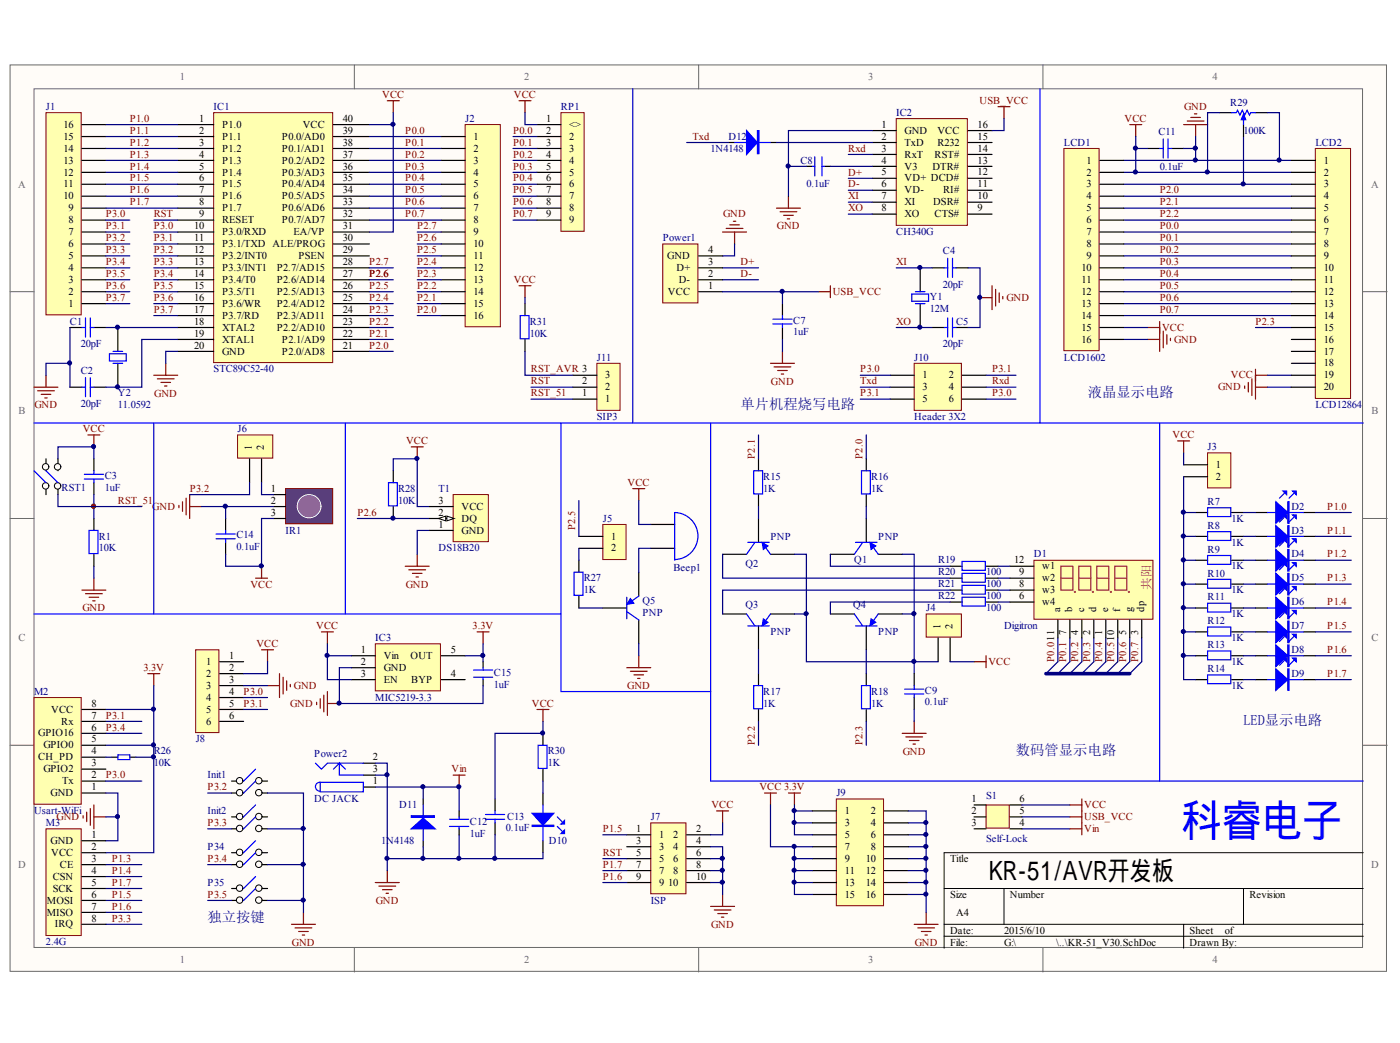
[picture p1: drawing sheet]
<svg xmlns="http://www.w3.org/2000/svg" width="274mm" height="204mm" viewBox="0 0 274 204" stroke-linecap="round" stroke-linejoin="round" font-family="sans-serif">
<defs><g id="words">
<text font-size="8.6" fill="#00f" x="231.1" y="163.4">科睿电子</text>
<text font-size="5.2" x="193.3" y="172.1">KR-51/AVR开发板</text>
<text font-size="3.5" fill="#ee0e22" x="209.8" y="116">. . . .</text>
<g font-size="2.8" fill="#11037f">
<text x="212.7" y="77.6">液晶显示电路</text>
<text x="144.8" y="80">单片机程烧写电路</text>
<text x="243.2" y="141.8">LED显示电路</text>
<text x="198.7" y="147.6">数码管显示电路</text>
<text x="40.6" y="180.3">独立按键</text>
</g>
<text font-size="2.5" fill="#ee0e22" x="225" y="115.4" transform="rotate(-90 225 115.4)">共阳</text>
<g font-size="2.1" fill="#696969">
<text x="35.1" y="15.7">1</text>
<text x="102.5" y="15.7">2</text>
<text x="169.8" y="15.7">3</text>
<text x="237.1" y="15.7">4</text>
<text x="3.5" y="36.7">A</text>
<text x="268.1" y="36.7">A</text>
<text x="3.6" y="81">B</text>
<text x="268.2" y="81">B</text>
<text x="3.6" y="125.4">C</text>
<text x="268.2" y="125.4">C</text>
<text x="3.5" y="169.7">D</text>
<text x="268.1" y="169.7">D</text>
<text x="35.1" y="188.3">1</text>
<text x="102.5" y="188.3">2</text>
<text x="169.8" y="188.3">3</text>
<text x="237.1" y="188.3">4</text>
</g>
<g font-size="2.1" fill="#000080">
<text x="9" y="21.5">J1</text>
<text x="41.8" y="21.5">IC1</text>
<text x="90.9" y="23.8">J2</text>
<text x="109.7" y="21.5">RP1</text>
<text x="175.2" y="22.6">IC2</text>
<text x="240.6" y="20.8">R29</text>
<text x="139" y="29.6">1N4148</text>
<text x="142.5" y="27.3">D12</text>
<text x="208" y="28.5">LCD1</text>
<text x="226.5" y="26.4">C11</text>
<text x="243.2" y="26.1">100K</text>
<text x="257.2" y="28.5">LCD2</text>
<text x="156.5" y="32">C8</text>
<text x="226.8" y="33.1">0.1uF</text>
<text x="157.7" y="36.6">0.1uF</text>
<text x="129.6" y="47.1">Power1</text>
<text x="175.2" y="46">CH340G</text>
<text x="184.4" y="49.7">C4</text>
<text x="181.8" y="58.6">Y1</text>
<text x="184.4" y="56.2">20pF</text>
<text x="13.7" y="63.5">C1</text>
<text x="103.6" y="65.8">10K</text>
<text x="103.6" y="63.5">R31</text>
<text x="155.1" y="65.6">1uF</text>
<text x="155.1" y="63.2">C7</text>
<text x="181.8" y="60.9">12M</text>
<text x="187" y="63.5">C5</text>
<text x="15.8" y="67.9">20pF</text>
<text x="116.7" y="70.5">J11</text>
<text x="178.8" y="70.5">J10</text>
<text x="184.4" y="67.9">20pF</text>
<text x="208" y="70.5">LCD1602</text>
<text x="15.8" y="73">C2</text>
<text x="23" y="77.5">Y2</text>
<text x="41.8" y="72.8">STC89C52-40</text>
<text x="15.8" y="79.6">20pF</text>
<text x="23" y="79.8">11.0592</text>
<text x="116.7" y="82.1">SIP3</text>
<text x="178.8" y="82.1">Header 3X2</text>
<text x="257.2" y="79.8">LCD12864</text>
<text x="46.5" y="84.5">J6</text>
<text x="236.1" y="88">J3</text>
<text x="12" y="95.9">RST1</text>
<text x="20.5" y="95.9">1uF</text>
<text x="20.5" y="93.6">C3</text>
<text x="149.3" y="93.8">R15</text>
<text x="170.3" y="93.8">R16</text>
<text x="77.8" y="98.5">10K</text>
<text x="77.8" y="96.1">R28</text>
<text x="85.8" y="96.1">T1</text>
<text x="117.9" y="102">J5</text>
<text x="149.3" y="96.1">1K</text>
<text x="170.3" y="96.1">1K</text>
<text x="236.1" y="98.7">R7</text>
<text x="240.8" y="102">1K</text>
<text x="252.5" y="99.6">D2</text>
<text x="19.3" y="107.8">10K</text>
<text x="19.3" y="105.5">R1</text>
<text x="46.2" y="107.6">0.1uF</text>
<text x="46.2" y="105.2">C14</text>
<text x="55.8" y="104.3">IR1</text>
<text x="85.8" y="107.8">DS18B20</text>
<text x="150.7" y="105.5">PNP</text>
<text x="171.7" y="105.5">PNP</text>
<text x="236.1" y="103.4">R8</text>
<text x="240.8" y="106.6">1K</text>
<text x="252.5" y="104.3">D3</text>
<text x="114.1" y="113.6">R27</text>
<text x="131.7" y="111.5">Beep1</text>
<text x="145.7" y="110.8">Q2</text>
<text x="167.1" y="110.1">Q1</text>
<text x="183.4" y="110.1">R19</text>
<text x="183.4" y="112.5">R20</text>
<text x="192.8" y="112.5">100</text>
<text x="202.2" y="109">D1</text>
<text x="236.1" y="108">R9</text>
<text x="236.1" y="112.7">R10</text>
<text x="240.8" y="111.3">1K</text>
<text x="252.5" y="109">D4</text>
<text x="252.5" y="113.6">D5</text>
<text x="114.1" y="116">1K</text>
<text x="125.6" y="118.1">Q5</text>
<text x="145.7" y="118.8">Q3</text>
<text x="166.8" y="118.8">Q4</text>
<text x="181.1" y="119.5">J4</text>
<text x="183.4" y="114.8">R21</text>
<text x="183.4" y="117.1">R22</text>
<text x="192.8" y="114.8">100</text>
<text x="192.8" y="117.1">100</text>
<text x="192.8" y="119.5">100</text>
<text x="236.1" y="117.4">R11</text>
<text x="240.8" y="116">1K</text>
<text x="252.5" y="118.3">D6</text>
<text x="73.4" y="125.3">IC3</text>
<text x="125.6" y="120.4">PNP</text>
<text x="150.7" y="124.1">PNP</text>
<text x="171.7" y="124.1">PNP</text>
<text x="196.3" y="123">Digitron</text>
<text x="236.1" y="122">R12</text>
<text x="240.8" y="120.6">1K</text>
<text x="240.8" y="125.3">1K</text>
<text x="252.5" y="123">D7</text>
<text x="236.1" y="126.7">R13</text>
<text x="236.1" y="131.4">R14</text>
<text x="240.8" y="130">1K</text>
<text x="252.5" y="127.6">D8</text>
<text x="6.7" y="135.8">M2</text>
<text x="73.4" y="137">MIC5219-3.3</text>
<text x="96.6" y="134.4">1uF</text>
<text x="96.6" y="132.1">C15</text>
<text x="149.3" y="135.8">R17</text>
<text x="170.3" y="135.8">R18</text>
<text x="180.9" y="137.9">0.1uF</text>
<text x="180.9" y="135.6">C9</text>
<text x="240.8" y="134.6">1K</text>
<text x="252.5" y="132.3">D9</text>
<text x="149.3" y="138.2">1K</text>
<text x="170.3" y="138.2">1K</text>
<text x="30.1" y="149.8">10K</text>
<text x="30.1" y="147.5">R26</text>
<text x="38.3" y="145.2">J8</text>
<text x="61.4" y="148">Power2</text>
<text x="107.1" y="149.8">1K</text>
<text x="107.1" y="147.5">R30</text>
<text x="40.6" y="152.2">Init1</text>
<text x="163.5" y="155.7">J9</text>
<text x="6.7" y="159.2">Usart-WiFi</text>
<text x="9" y="161.5">M3</text>
<text x="40.6" y="159.2">Init2</text>
<text x="61.4" y="156.8">DC JACK</text>
<text x="78.1" y="158">D11</text>
<text x="91.9" y="161.3">C12</text>
<text x="99.1" y="160.3">C13</text>
<text x="127.2" y="160.3">J7</text>
<text x="192.8" y="156.1">S1</text>
<text x="40.6" y="166.2">P34</text>
<text x="74.6" y="165">1N4148</text>
<text x="91.9" y="163.6">1uF</text>
<text x="98.9" y="162.4">0.1uF</text>
<text x="107.3" y="165">D10</text>
<text x="192.8" y="164.5">Self-Lock</text>
<text x="40.6" y="173.2">P35</text>
<text x="127.2" y="176.7">ISP</text>
<text x="9" y="184.8">2.4G</text>
</g>
<g font-size="2.1" fill="#800000">
<text x="25.4" y="23.8">P1.0</text>
<text x="74.7" y="19.1">VCC</text>
<text x="100.5" y="19.1">VCC</text>
<text x="191.5" y="20.3">USB_VCC</text>
<text x="219.9" y="23.8">VCC</text>
<text x="231.5" y="21.5">GND</text>
<text x="25.4" y="26.1">P1.1</text>
<text x="25.4" y="28.5">P1.2</text>
<text x="79.2" y="26.1">P0.0</text>
<text x="79.2" y="28.5">P0.1</text>
<text x="100.3" y="26.1">P0.0</text>
<text x="100.3" y="28.5">P0.1</text>
<text x="135.4" y="27.3">Txd</text>
<text x="165.9" y="29.6">Rxd</text>
<text x="25.4" y="30.8">P1.3</text>
<text x="25.4" y="33.1">P1.4</text>
<text x="25.4" y="35.5">P1.5</text>
<text x="79.2" y="30.8">P0.2</text>
<text x="79.2" y="33.1">P0.3</text>
<text x="79.2" y="35.5">P0.4</text>
<text x="100.3" y="30.8">P0.2</text>
<text x="100.3" y="33.1">P0.3</text>
<text x="100.3" y="35.5">P0.4</text>
<text x="165.9" y="34.3">D+</text>
<text x="25.4" y="37.8">P1.6</text>
<text x="25.4" y="40.1">P1.7</text>
<text x="79.2" y="37.8">P0.5</text>
<text x="79.2" y="40.1">P0.6</text>
<text x="100.3" y="37.8">P0.5</text>
<text x="100.3" y="40.1">P0.6</text>
<text x="165.9" y="36.6">D-</text>
<text x="165.9" y="39">XI</text>
<text x="165.9" y="41.3">XO</text>
<text x="226.8" y="37.8">P2.0</text>
<text x="226.8" y="40.1">P2.1</text>
<text x="20.7" y="47.1">P3.2</text>
<text x="20.7" y="44.8">P3.1</text>
<text x="20.7" y="42.5">P3.0</text>
<text x="30.1" y="44.8">P3.0</text>
<text x="30.1" y="47.1">P3.1</text>
<text x="30.1" y="42.5">RST</text>
<text x="79.2" y="42.5">P0.7</text>
<text x="81.6" y="44.8">P2.7</text>
<text x="81.6" y="47.1">P2.6</text>
<text x="100.3" y="42.5">P0.7</text>
<text x="141.4" y="42.5">GND</text>
<text x="151.9" y="44.9">GND</text>
<text x="226.8" y="42.5">P2.2</text>
<text x="226.8" y="44.8">P0.0</text>
<text x="226.8" y="47.1">P0.1</text>
<text x="20.7" y="51.8">P3.4</text>
<text x="20.7" y="49.5">P3.3</text>
<text x="30.1" y="49.5">P3.2</text>
<text x="30.1" y="51.8">P3.3</text>
<text x="72.2" y="51.8">P2.7</text>
<text x="81.6" y="51.8">P2.4</text>
<text x="81.6" y="49.5">P2.5</text>
<text x="144.8" y="51.8">D+</text>
<text x="175.2" y="51.8">XI</text>
<text x="226.8" y="49.5">P0.2</text>
<text x="226.8" y="51.8">P0.3</text>
<text x="20.7" y="58.8">P3.7</text>
<text x="20.7" y="56.5">P3.6</text>
<text x="20.7" y="54.1">P3.5</text>
<text x="30.1" y="54.1">P3.4</text>
<text x="30.1" y="56.5">P3.5</text>
<text x="30.1" y="58.8">P3.6</text>
<text x="72.2" y="54.1">P2.6</text>
<text x="72.2" y="56.5">P2.5</text>
<text x="72.2" y="58.8">P2.4</text>
<text x="81.6" y="58.8">P2.1</text>
<text x="81.6" y="56.5">P2.2</text>
<text x="81.6" y="54.1">P2.3</text>
<text x="100.5" y="55.3">VCC</text>
<text x="144.8" y="54.1">D-</text>
<text x="162.8" y="57.6">USB_VCC</text>
<text x="196.8" y="58.8">GND</text>
<text x="226.8" y="54.1">P0.4</text>
<text x="226.8" y="56.5">P0.5</text>
<text x="226.8" y="58.8">P0.6</text>
<text x="30.1" y="61.1">P3.7</text>
<text x="72.2" y="61.1">P2.3</text>
<text x="72.2" y="63.5">P2.2</text>
<text x="72.2" y="65.8">P2.1</text>
<text x="81.6" y="61.1">P2.0</text>
<text x="175.2" y="63.5">XO</text>
<text x="226.8" y="61.1">P0.7</text>
<text x="227.2" y="64.6">VCC</text>
<text x="245.5" y="63.5">P2.3</text>
<text x="72.2" y="68.1">P2.0</text>
<text x="229.6" y="67">GND</text>
<text x="30.2" y="77.5">GND</text>
<text x="103.8" y="77.5">RST_51</text>
<text x="103.8" y="72.8">RST_AVR 3</text>
<text x="103.8" y="75.1">RST</text>
<text x="150.8" y="75.2">GND</text>
<text x="168.2" y="72.8">P3.0</text>
<text x="168.2" y="77.5">P3.1</text>
<text x="168.2" y="75.1">Txd</text>
<text x="194" y="75.1">Rxd</text>
<text x="194" y="72.8">P3.1</text>
<text x="194" y="77.5">P3.0</text>
<text x="238.2" y="76.3">GND</text>
<text x="240.7" y="74">VCC</text>
<text x="6.7" y="79.9">GND</text>
<text x="16.2" y="84.5">VCC</text>
<text x="79.4" y="86.8">VCC</text>
<text x="229.3" y="85.6">VCC</text>
<text x="122.7" y="95">VCC</text>
<text x="23" y="98.5">RST_51</text>
<text x="29.8" y="99.6">GND</text>
<text x="37.1" y="96.1">P3.2</text>
<text x="69.9" y="100.8">P2.6</text>
<text x="259.5" y="99.6">P1.0</text>
<text x="259.5" y="104.3">P1.1</text>
<text x="259.5" y="109">P1.2</text>
<text x="259.5" y="113.6">P1.3</text>
<text x="16.1" y="119.5">GND</text>
<text x="49" y="114.9">VCC</text>
<text x="79.3" y="114.9">GND</text>
<text x="259.5" y="118.3">P1.4</text>
<text x="61.8" y="123">VCC</text>
<text x="92.4" y="123">3.3V</text>
<text x="259.5" y="123">P1.5</text>
<text x="28" y="131.1">3.3V</text>
<text x="50.1" y="126.5">VCC</text>
<text x="193.3" y="130">VCC</text>
<text x="259.5" y="127.6">P1.6</text>
<text x="47.6" y="135.8">P3.0</text>
<text x="57.5" y="134.6">GND</text>
<text x="122.7" y="134.7">GND</text>
<text x="259.5" y="132.3">P1.7</text>
<text x="20.7" y="140.5">P3.1</text>
<text x="20.7" y="142.8">P3.4</text>
<text x="47.6" y="138.1">P3.1</text>
<text x="56.7" y="138.2">GND</text>
<text x="104" y="138.2">VCC</text>
<text x="176.5" y="147.5">GND</text>
<text x="20.7" y="152.2">P3.0</text>
<text x="40.6" y="154.5">P3.2</text>
<text x="88.3" y="151">Vin</text>
<text x="148.5" y="154.5">VCC 3.3V</text>
<text x="11.1" y="160.3">GND</text>
<text x="40.6" y="161.5">P3.3</text>
<text x="139.1" y="158">VCC</text>
<text x="212" y="158">VCC</text>
<text x="212" y="160.3">USB_VCC</text>
<text x="117.9" y="162.7">P1.5</text>
<text x="117.9" y="167.3">RST</text>
<text x="212" y="162.7">Vin</text>
<text x="21.9" y="173.2">P1.7</text>
<text x="21.9" y="170.8">P1.4</text>
<text x="21.9" y="168.5">P1.3</text>
<text x="40.6" y="168.5">P3.4</text>
<text x="117.9" y="169.7">P1.7</text>
<text x="117.9" y="172">P1.6</text>
<text x="21.9" y="175.5">P1.5</text>
<text x="21.9" y="177.8">P1.6</text>
<text x="40.6" y="175.5">P3.5</text>
<text x="73.5" y="176.7">GND</text>
<text x="21.9" y="180.2">P3.3</text>
<text x="57.1" y="184.9">GND</text>
<text x="139" y="181.4">GND</text>
<text x="178.9" y="184.9">GND</text>
</g>
<g font-size="2.1">
<text x="38.9" y="23.8">1</text>
<text x="67.1" y="23.8">40</text>
<text x="106.8" y="23.8">1</text>
<text x="12.4" y="29.6">14</text>
<text x="12.4" y="27.3">15</text>
<text x="12.4" y="25">16</text>
<text x="38.9" y="26.1">2</text>
<text x="38.9" y="28.5">3</text>
<text x="43.4" y="25">P1.0</text>
<text x="43.4" y="27.3">P1.1</text>
<text x="43.4" y="29.6">P1.2</text>
<text x="55.1" y="29.6">P0.1/AD1</text>
<text x="55.1" y="27.3">P0.0/AD0</text>
<text x="59.2" y="25">VCC</text>
<text x="67.1" y="28.5">38</text>
<text x="67.1" y="26.1">39</text>
<text x="92.6" y="27.3">1</text>
<text x="92.6" y="29.6">2</text>
<text x="106.8" y="26.1">2</text>
<text x="106.8" y="28.5">3</text>
<text x="111.3" y="25">&lt;&gt;</text>
<text x="111.3" y="27.3">2</text>
<text x="111.3" y="29.6">3</text>
<text x="172.4" y="27.3">2</text>
<text x="172.4" y="25">1</text>
<text x="172.4" y="29.6">3</text>
<text x="176.9" y="26.1">GND</text>
<text x="176.9" y="28.5">TxD</text>
<text x="183.3" y="28.5">R232</text>
<text x="183.3" y="26.1">VCC</text>
<text x="191.2" y="29.6">14</text>
<text x="191.2" y="25">16</text>
<text x="191.2" y="27.3">15</text>
<text x="12.4" y="34.3">12</text>
<text x="12.4" y="32">13</text>
<text x="38.9" y="30.8">4</text>
<text x="38.9" y="33.1">5</text>
<text x="38.9" y="35.5">6</text>
<text x="43.4" y="32">P1.3</text>
<text x="43.4" y="34.3">P1.4</text>
<text x="55.1" y="34.3">P0.3/AD3</text>
<text x="55.1" y="32">P0.2/AD2</text>
<text x="67.1" y="35.5">35</text>
<text x="67.1" y="33.1">36</text>
<text x="67.1" y="30.8">37</text>
<text x="92.6" y="32">3</text>
<text x="92.6" y="34.3">4</text>
<text x="106.8" y="30.8">4</text>
<text x="106.8" y="33.1">5</text>
<text x="106.8" y="35.5">6</text>
<text x="111.3" y="32">4</text>
<text x="111.3" y="34.3">5</text>
<text x="172.4" y="32">4</text>
<text x="172.4" y="34.3">5</text>
<text x="176.9" y="30.8">RxT</text>
<text x="176.9" y="33.1">V3</text>
<text x="176.9" y="35.5">VD+ DCD#</text>
<text x="182.3" y="33.1">DTR#</text>
<text x="182.7" y="30.8">RST#</text>
<text x="191.2" y="32">13</text>
<text x="191.2" y="34.3">12</text>
<text x="212.4" y="32">1</text>
<text x="212.4" y="34.3">2</text>
<text x="258.8" y="32">1</text>
<text x="258.8" y="34.3">2</text>
<text x="12.4" y="39">10</text>
<text x="12.4" y="36.6">11</text>
<text x="13.4" y="41.3">9</text>
<text x="38.9" y="37.8">7</text>
<text x="38.9" y="40.1">8</text>
<text x="43.4" y="36.6">P1.5</text>
<text x="43.4" y="39">P1.6</text>
<text x="43.4" y="41.3">P1.7</text>
<text x="55.1" y="41.3">P0.6/AD6</text>
<text x="55.1" y="39">P0.5/AD5</text>
<text x="55.1" y="36.6">P0.4/AD4</text>
<text x="67.1" y="40.1">33</text>
<text x="67.1" y="37.8">34</text>
<text x="92.6" y="36.6">5</text>
<text x="92.6" y="39">6</text>
<text x="92.6" y="41.3">7</text>
<text x="106.8" y="37.8">7</text>
<text x="106.8" y="40.1">8</text>
<text x="111.3" y="36.6">6</text>
<text x="111.3" y="39">7</text>
<text x="111.3" y="41.3">8</text>
<text x="172.4" y="36.6">6</text>
<text x="172.4" y="39">7</text>
<text x="172.4" y="41.3">8</text>
<text x="176.9" y="37.8">VD-</text>
<text x="176.9" y="40.1">XI</text>
<text x="182.5" y="40.1">DSR#</text>
<text x="184.4" y="37.8">RI#</text>
<text x="191.2" y="39">10</text>
<text x="191.2" y="36.6">11</text>
<text x="191.2" y="41.3">9</text>
<text x="212.4" y="36.6">3</text>
<text x="212.4" y="39">4</text>
<text x="212.4" y="41.3">5</text>
<text x="258.8" y="36.6">3</text>
<text x="258.8" y="39">4</text>
<text x="258.8" y="41.3">5</text>
<text x="13.4" y="46">7</text>
<text x="13.4" y="43.6">8</text>
<text x="37.9" y="44.8">10</text>
<text x="37.9" y="47.1">11</text>
<text x="38.9" y="42.5">9</text>
<text x="43.4" y="43.6">RESET</text>
<text x="43.4" y="46">P3.0/RXD</text>
<text x="55.1" y="43.6">P0.7/AD7</text>
<text x="57.4" y="46">EA/VP</text>
<text x="67.1" y="44.8">31</text>
<text x="67.1" y="42.5">32</text>
<text x="67.1" y="47.1">30</text>
<text x="92.6" y="43.6">8</text>
<text x="92.6" y="46">9</text>
<text x="106.8" y="42.5">9</text>
<text x="111.3" y="43.6">9</text>
<text x="176.9" y="42.5">XO</text>
<text x="182.7" y="42.5">CTS#</text>
<text x="212.4" y="43.6">6</text>
<text x="212.4" y="46">7</text>
<text x="258.8" y="43.6">6</text>
<text x="258.8" y="46">7</text>
<text x="13.4" y="53">4</text>
<text x="13.4" y="50.6">5</text>
<text x="13.4" y="48.3">6</text>
<text x="37.9" y="49.5">12</text>
<text x="37.9" y="51.8">13</text>
<text x="43.4" y="48.3">P3.1/TXD ALE/PROG</text>
<text x="43.4" y="50.6">P3.2/INT0</text>
<text x="43.4" y="53">P3.3/INT1</text>
<text x="54.1" y="53">P2.7/AD15</text>
<text x="58.4" y="50.6">PSEN</text>
<text x="67.1" y="51.8">28</text>
<text x="67.1" y="49.5">29</text>
<text x="92.6" y="48.3">10</text>
<text x="92.6" y="50.6">11</text>
<text x="92.6" y="53">12</text>
<text x="130.5" y="50.6">GND</text>
<text x="132.3" y="53">D+</text>
<text x="138.5" y="51.8">3</text>
<text x="138.5" y="49.5">4</text>
<text x="211.4" y="53">10</text>
<text x="212.4" y="48.3">8</text>
<text x="212.4" y="50.6">9</text>
<text x="258.8" y="48.3">8</text>
<text x="258.8" y="50.6">9</text>
<text x="258.8" y="53">10</text>
<text x="13.4" y="60">1</text>
<text x="13.4" y="57.6">2</text>
<text x="13.4" y="55.3">3</text>
<text x="37.9" y="54.1">14</text>
<text x="37.9" y="56.5">15</text>
<text x="37.9" y="58.8">16</text>
<text x="43.4" y="55.3">P3.4/T0</text>
<text x="43.4" y="57.6">P3.5/T1</text>
<text x="43.4" y="60">P3.6/WR</text>
<text x="54.1" y="60">P2.4/AD12</text>
<text x="54.1" y="57.6">P2.5/AD13</text>
<text x="54.1" y="55.3">P2.6/AD14</text>
<text x="67.1" y="58.8">25</text>
<text x="67.1" y="56.5">26</text>
<text x="67.1" y="54.1">27</text>
<text x="92.6" y="55.3">13</text>
<text x="92.6" y="57.6">14</text>
<text x="92.6" y="60">15</text>
<text x="130.6" y="57.6">VCC</text>
<text x="132.7" y="55.3">D-</text>
<text x="138.5" y="56.5">1</text>
<text x="138.5" y="54.1">2</text>
<text x="211.4" y="55.3">11</text>
<text x="211.4" y="57.6">12</text>
<text x="211.4" y="60">13</text>
<text x="258.8" y="55.3">11</text>
<text x="258.8" y="57.6">12</text>
<text x="258.8" y="60">13</text>
<text x="37.9" y="65.8">19</text>
<text x="37.9" y="63.5">18</text>
<text x="37.9" y="61.1">17</text>
<text x="43.4" y="62.3">P3.7/RD</text>
<text x="43.4" y="64.6">XTAL2</text>
<text x="54.1" y="64.6">P2.2/AD10</text>
<text x="54.1" y="62.3">P2.3/AD11</text>
<text x="67.1" y="65.8">22</text>
<text x="67.1" y="63.5">23</text>
<text x="67.1" y="61.1">24</text>
<text x="92.6" y="62.3">16</text>
<text x="211.4" y="62.3">14</text>
<text x="211.4" y="64.6">15</text>
<text x="258.8" y="62.3">14</text>
<text x="258.8" y="64.6">15</text>
<text x="37.9" y="68.1">20</text>
<text x="43.4" y="67">XTAL1</text>
<text x="43.4" y="69.3">GND</text>
<text x="55.1" y="69.3">P2.0/AD8</text>
<text x="55.1" y="67">P2.1/AD9</text>
<text x="67.1" y="68.1">21</text>
<text x="211.4" y="67">16</text>
<text x="258.8" y="67">16</text>
<text x="258.8" y="69.3">17</text>
<text x="258.8" y="71.6">18</text>
<text x="113.9" y="77.5">1</text>
<text x="113.9" y="75.1">2</text>
<text x="118.3" y="76.3">2</text>
<text x="118.3" y="74">3</text>
<text x="180.4" y="74">1</text>
<text x="180.4" y="76.3">3</text>
<text x="185.5" y="74">2</text>
<text x="185.5" y="76.3">4</text>
<text x="258.8" y="74">19</text>
<text x="258.8" y="76.3">20</text>
<text x="118.3" y="78.6">1</text>
<text x="180.4" y="78.6">5</text>
<text x="185.5" y="78.6">6</text>
<text x="237.8" y="91.5">1</text>
<text x="237.8" y="93.8">2</text>
<text x="53" y="96.1">1</text>
<text x="53" y="100.8">3</text>
<text x="53" y="98.5">2</text>
<text x="85.8" y="100.8">2</text>
<text x="85.8" y="98.5">3</text>
<text x="90.2" y="102">DQ</text>
<text x="90.2" y="99.6">VCC</text>
<text x="85.8" y="103.1">1</text>
<text x="90.2" y="104.3">GND</text>
<text x="119.5" y="105.5">1</text>
<text x="119.5" y="107.8">2</text>
<text x="198.3" y="110.1">12</text>
<text x="199.3" y="112.5">9</text>
<text x="203.8" y="113.6">w2</text>
<text x="203.8" y="111.3">w1</text>
<text x="199.3" y="117.1">6</text>
<text x="199.3" y="114.8">8</text>
<text x="203.8" y="118.3">w4</text>
<text x="203.8" y="116">w3</text>
<text x="40.3" y="130">1</text>
<text x="44.8" y="128.8">1</text>
<text x="44.8" y="131.1">2</text>
<text x="70.5" y="127.6">1</text>
<text x="70.5" y="130">2</text>
<text x="75" y="128.8">Vin</text>
<text x="75" y="131.1">GND</text>
<text x="80.3" y="128.8">OUT</text>
<text x="88.1" y="127.6">5</text>
<text x="40.3" y="132.3">2</text>
<text x="40.3" y="134.6">3</text>
<text x="40.3" y="137">4</text>
<text x="44.8" y="133.5">3</text>
<text x="44.8" y="135.8">4</text>
<text x="70.5" y="132.3">3</text>
<text x="75" y="133.5">EN</text>
<text x="80.4" y="133.5">BYP</text>
<text x="88.1" y="132.3">4</text>
<text x="7.5" y="144">GPIO16</text>
<text x="10" y="139.3">VCC</text>
<text x="12" y="141.7">Rx</text>
<text x="17.9" y="142.8">6</text>
<text x="17.9" y="138.1">8</text>
<text x="17.9" y="140.5">7</text>
<text x="40.3" y="139.3">5</text>
<text x="40.3" y="141.7">6</text>
<text x="44.8" y="138.1">5</text>
<text x="44.8" y="140.5">6</text>
<text x="7.5" y="148.7">CH_PD</text>
<text x="8.5" y="146.3">GPIO0</text>
<text x="17.9" y="147.5">4</text>
<text x="17.9" y="149.8">3</text>
<text x="17.9" y="145.2">5</text>
<text x="72.9" y="148.7">2</text>
<text x="8.5" y="151">GPIO2</text>
<text x="9.9" y="155.7">GND</text>
<text x="12.1" y="153.3">Tx</text>
<text x="17.9" y="152.2">2</text>
<text x="17.9" y="154.5">1</text>
<text x="72.9" y="153.3">1</text>
<text x="72.9" y="151">3</text>
<text x="165.2" y="159.2">1</text>
<text x="165.2" y="161.5">3</text>
<text x="170.3" y="159.2">2</text>
<text x="170.3" y="161.5">4</text>
<text x="190" y="156.8">1</text>
<text x="190" y="159.2">2</text>
<text x="190" y="161.5">3</text>
<text x="199.4" y="156.8">6</text>
<text x="199.4" y="161.5">4</text>
<text x="199.4" y="159.2">5</text>
<text x="9.9" y="165">GND</text>
<text x="10" y="167.3">VCC</text>
<text x="17.9" y="166.2">2</text>
<text x="17.9" y="163.8">1</text>
<text x="124.4" y="162.7">1</text>
<text x="124.4" y="165">3</text>
<text x="124.4" y="167.3">5</text>
<text x="128.9" y="163.8">1</text>
<text x="128.9" y="166.2">3</text>
<text x="131.6" y="163.8">2</text>
<text x="131.6" y="166.2">4</text>
<text x="136.1" y="162.7">2</text>
<text x="136.1" y="165">4</text>
<text x="136.1" y="167.3">6</text>
<text x="165.2" y="163.8">5</text>
<text x="165.2" y="166.2">7</text>
<text x="170.3" y="163.8">6</text>
<text x="170.3" y="166.2">8</text>
<text x="10.3" y="172">CSN</text>
<text x="11.7" y="169.7">CE</text>
<text x="17.9" y="170.8">4</text>
<text x="17.9" y="173.2">5</text>
<text x="17.9" y="168.5">3</text>
<text x="124.4" y="169.7">7</text>
<text x="124.4" y="172">9</text>
<text x="128.9" y="168.5">5</text>
<text x="128.9" y="170.8">7</text>
<text x="128.9" y="173.2">9</text>
<text x="130.7" y="173.2">10</text>
<text x="131.6" y="168.5">6</text>
<text x="131.6" y="170.8">8</text>
<text x="136.1" y="169.7">8</text>
<text x="136.1" y="172">10</text>
<text x="165.2" y="168.5">9</text>
<text x="165.2" y="170.8">11</text>
<text x="165.2" y="173.2">13</text>
<text x="169.3" y="168.5">10</text>
<text x="169.3" y="170.8">12</text>
<text x="169.3" y="173.2">14</text>
<text x="185.8" y="168.5">Title</text>
<text x="9.2" y="176.7">MOSI</text>
<text x="9.2" y="179">MISO</text>
<text x="10.3" y="174.3">SCK</text>
<text x="17.9" y="175.5">6</text>
<text x="17.9" y="177.8">7</text>
<text x="165.2" y="175.5">15</text>
<text x="169.3" y="175.5">16</text>
<text x="185.8" y="175.5">Size</text>
<text x="187" y="179">A4</text>
<text x="197.5" y="175.5">Number</text>
<text x="244.3" y="175.5">Revision</text>
<text x="10.7" y="181.3">IRQ</text>
<text x="17.9" y="180.2">8</text>
<text x="185.8" y="182.5">Date:</text>
<text x="185.8" y="184.9">File:</text>
<text x="196.3" y="182.5">2015/6/10</text>
<text x="196.3" y="184.9">G:\</text>
<text x="206.5" y="184.9">\..\KR-51_V30.SchDoc</text>
<text x="232.6" y="182.5">Sheet</text>
<text x="232.6" y="184.9">Drawn By:</text>
<text x="239.5" y="182.5">of</text>
</g>
<g font-size="2">
<text x="49.3" y="88.1" transform="rotate(-90 49.3 88.1)">1</text>
<text x="51.6" y="88.1" transform="rotate(-90 51.6 88.1)">2</text>
<text x="207.3" y="119.6" transform="rotate(-90 207.3 119.6)">a</text>
<text x="209.7" y="119.6" transform="rotate(-90 209.7 119.6)">b</text>
<text x="212" y="119.6" transform="rotate(-90 212 119.6)">c</text>
<text x="214.3" y="119.6" transform="rotate(-90 214.3 119.6)">d</text>
<text x="216.7" y="119.6" transform="rotate(-90 216.7 119.6)">e</text>
<text x="219" y="119.6" transform="rotate(-90 219 119.6)">f</text>
<text x="221.4" y="119.6" transform="rotate(-90 221.4 119.6)">g</text>
<text x="223.7" y="119.6" transform="rotate(-90 223.7 119.6)">dp</text>
<text x="183.9" y="123.1" transform="rotate(-90 183.9 123.1)">1</text>
<text x="186.2" y="123.1" transform="rotate(-90 186.2 123.1)">2</text>
<text x="208.5" y="124.2" transform="rotate(-90 208.5 124.2)">7</text>
<text x="210.8" y="124.2" transform="rotate(-90 210.8 124.2)">4</text>
<text x="213.2" y="124.2" transform="rotate(-90 213.2 124.2)">2</text>
<text x="215.5" y="124.2" transform="rotate(-90 215.5 124.2)">1</text>
<text x="220.2" y="124.2" transform="rotate(-90 220.2 124.2)">5</text>
<text x="222.5" y="124.2" transform="rotate(-90 222.5 124.2)">3</text>
</g>
<g font-size="2" fill="#800000">
<text x="147.6" y="89.7" transform="rotate(-90 147.6 89.7)">P2.1</text>
<text x="168.7" y="89.7" transform="rotate(-90 168.7 89.7)">P2.0</text>
<text x="112.5" y="103.7" transform="rotate(-90 112.5 103.7)">P2.5</text>
<text x="206.1" y="129.4" transform="rotate(-90 206.1 129.4)">P0.011</text>
<text x="208.5" y="129.4" transform="rotate(-90 208.5 129.4)">P0.1</text>
<text x="210.8" y="129.4" transform="rotate(-90 210.8 129.4)">P0.2</text>
<text x="213.2" y="129.4" transform="rotate(-90 213.2 129.4)">P0.3</text>
<text x="215.5" y="129.4" transform="rotate(-90 215.5 129.4)">P0.4</text>
<text x="217.8" y="129.4" transform="rotate(-90 217.8 129.4)">P0.510</text>
<text x="220.2" y="129.4" transform="rotate(-90 220.2 129.4)">P0.6</text>
<text x="222.5" y="129.4" transform="rotate(-90 222.5 129.4)">P0.7</text>
<text x="147.6" y="145.7" transform="rotate(-90 147.6 145.7)">P2.2</text>
<text x="168.7" y="145.7" transform="rotate(-90 168.7 145.7)">P2.3</text>
</g>
</g></defs>
<g fill="#fffcf8" stroke="#696969" stroke-width=".2">
<path d="M2 12.7h269.1v177.2h-269.1z"/>
<path d="M6.7 17.4h259.7v167.8h-259.7z"/>
</g>
<path d="M69.3 12.7v4.7M136.6 12.7v4.7M203.9 12.7v4.7M2 57h4.7M266.6 57h4.7M2 101.4h4.7M266.6 101.4h4.7M2 145.7h4.7M266.6 145.7h4.7M69.3 185.4v4.6M136.6 185.4v4.6M203.9 185.4v4.6" fill="none" stroke="#696969" stroke-width=".2"/>
<path d="M184.6 173.7h82M196.3 173.7v7M243.2 173.7v7M266.6 166.7h-82v18.7M184.6 180.7h82M184.6 183h82M231.4 180.7v4.7" fill="none" stroke="#000" stroke-width=".2"/>
<circle cx="18.3" cy="99" r=".4" fill="#000080" stroke="#000080" stroke-width=".2"/>
<path d="M41.8 22h23.3v48.9h-23.3z" fill="#ffffb0" stroke="#800000" stroke-width=".2"/>
<g fill="none" stroke="#000" stroke-width=".23">
<path d="M34.8 24.4h7M34.8 26.7h7M34.8 29h7M34.8 31.4h7M34.8 33.7h7M34.8 36h7M34.8 38.4h7M65.2 24.4h7M65.2 26.7h7M65.2 29h7M65.2 31.4h7M65.2 33.7h7"/>
<path d="M65.2 36h7M65.2 38.4h7M34.8 40.7h7M34.8 43h7M34.8 45.4h7M34.8 47.7h7M34.8 50h7M34.8 52.4h7M34.8 54.7h7M34.8 57h7M34.8 59.4h7M65.2 40.7h7"/>
<path d="M65.2 43h7M65.2 45.4h7M65.2 47.7h7M65.2 50h7M65.2 52.4h7M65.2 54.7h7M65.2 57h7M65.2 59.4h7M13.7 64h2.3M13.7 75.7h2.3M18.4 64h2.3M18.4 75.7h2.3"/>
<path d="M23 64v4.7M23 71v4.7M34.8 61.7h7M34.8 66.4h7M34.8 64h7M34.8 68.7h7M65.2 61.7h7M65.2 66.4h7M65.2 64h7M65.2 68.7h7M9 94.4v2.3M18.4 89.7v2.3"/>
<path d="M18.4 94.4v2.3M18.4 101.4v2.3M18.4 108.4v2.3"/>
</g>
<g fill="none" stroke="#00f" stroke-width=".23">
<path d="M16 64h.7M16 75.7h.7M16.7 62.2v3.7M16.7 73.8v3.8M17.7 62.2v3.7M17.7 73.8v3.8M17.7 64h.7M17.7 75.7h.7M21.4 69.2h3.3v1.4h-3.3zM22.1 71h1.9M22.1 68.7h1.9M16.5 93.7h3.7"/>
<path d="M16.5 92.7h3.7M18.4 92v.7M18.4 93.7v.7M17.4 103.7h1.8v4.5h-1.8z"/>
</g>
<g fill="none" stroke="#800000" stroke-width=".23">
<path d="M6.7 75.7h4.6M7.4 76.4h3.2M8.1 77.1h1.8M8.8 77.8h.4M9 73.4v2.3M30.1 73.4h4.7M30.8 74.1h3.2M31.5 74.8h1.8M32.2 75.5h.4M32.4 71v2.4M17.2 85h2.3M18.4 85v2.4"/>
<path d="M16 115.4h4.7M16.7 116.1h3.3M17.4 116.8h1.9M18.1 117.5h.5M18.4 113v2.4"/>
</g>
<path d="M13.7 71h-4.7v2.4M13.7 64v11.7M34.8 68.7h-2.4v2.3" fill="none" stroke="#000080" stroke-width=".23"/>
<circle cx="8.9" cy="95" r=".63" fill="#fffcf8" stroke="#000" stroke-width=".2"/>
<path d="M9 89.7v2.3" fill="none" stroke="#000" stroke-width=".23"/>
<circle cx="8.9" cy="91.3" r=".63" fill="#fffcf8" stroke="#000" stroke-width=".2"/>
<path d="M6.7 92l2.3 2.4" fill="none" stroke="#00f" stroke-width=".23"/>
<path d="M11.3 94.4v2.3" fill="none" stroke="#000" stroke-width=".23"/>
<circle cx="11.3" cy="95" r=".63" fill="#fffcf8" stroke="#000" stroke-width=".2"/>
<path d="M11.3 89.7v2.3" fill="none" stroke="#000" stroke-width=".23"/>
<circle cx="11.3" cy="91.3" r=".63" fill="#fffcf8" stroke="#000" stroke-width=".2"/>
<path d="M9 92l2.3 2.4" fill="none" stroke="#00f" stroke-width=".23"/>
<g fill="none" stroke="#000080" stroke-width=".23">
<path d="M30.1 54.7h4.7M30.1 57h4.7M30.1 59.4h4.7M72.2 54.7h4.7M72.2 57h4.7M72.2 59.4h4.7M72.2 52.4h4.7M30.1 61.7h4.7M72.2 61.7h4.7M72.2 68.7h4.7M72.2 66.4h4.7M72.2 64h4.7"/>
<path d="M11.3 89.7v-2.3h7.1v2.3M11.3 96.7v2.3h16.4M18.4 96.7v4.7M18.4 110.7v2.3"/>
</g>
<circle cx="18.3" cy="99" r=".4" fill="#800000" stroke="#800000" stroke-width=".2"/>
<path d="M9 22h6.9v39.6h-6.9z" fill="#ffffb0" stroke="#800000" stroke-width=".2"/>
<g fill="none" stroke="#000" stroke-width=".23">
<path d="M16 38.4h4.7M16 36h4.7M16 33.7h4.7M16 31.4h4.7M16 29h4.7M16 26.7h4.7M16 24.4h4.7M16 59.4h4.7M16 57h4.7M16 54.7h4.7M16 52.4h4.7M16 50h4.7"/>
<path d="M16 47.7h4.7M16 45.4h4.7M16 43h4.7M16 40.7h4.7"/>
</g>
<path d="M90.9 24.4h6.9v39.5h-6.9z" fill="#ffffb0" stroke="#800000" stroke-width=".2"/>
<g fill="none" stroke="#000" stroke-width=".23">
<path d="M86.3 26.7h4.6M86.3 29h4.6M86.3 31.4h4.6M86.3 33.7h4.6M86.3 36h4.6M86.3 38.4h4.6M86.3 40.7h4.6M86.3 43h4.6M86.3 45.4h4.6M86.3 47.7h4.6M86.3 50h4.6M86.3 52.4h4.6"/>
<path d="M86.3 54.7h4.6M86.3 57h4.6M86.3 59.4h4.6M86.3 61.7h4.6"/>
</g>
<g fill="none" stroke="#000080" stroke-width=".23">
<path d="M20.7 24.4h14.1M20.7 26.7h14.1M20.7 29h14.1M20.7 31.4h14.1M20.7 33.7h14.1M20.7 36h14.1M20.7 38.4h14.1M72.2 26.7h14.1M72.2 29h14.1M72.2 31.4h14.1M72.2 33.7h14.1M72.2 36h14.1"/>
<path d="M72.2 38.4h14.1M20.7 40.7h14.1M20.7 45.4h4.7M20.7 47.7h4.7M20.7 50h4.7M20.7 52.4h4.7M20.7 43h4.7M20.7 54.7h4.7M20.7 57h4.7M20.7 59.4h4.7M30.1 45.4h4.7M30.1 47.7h4.7"/>
<path d="M30.1 50h4.7M30.1 52.4h4.7M30.1 43h4.7M72.2 40.7h14.1M72.2 43h14.1M81.6 45.4h4.7M81.6 47.7h4.7M81.6 50h4.7M81.6 52.4h4.7M81.6 54.7h4.7M81.6 57h4.7M81.6 59.4h4.7"/>
<path d="M81.6 61.7h4.7"/>
</g>
<path d="M109.7 22h4.5v23.2h-4.5z" fill="#ffffb0" stroke="#800000" stroke-width=".2"/>
<g fill="none" stroke="#000" stroke-width=".23">
<path d="M105 24.4h4.7M105 26.7h4.7M105 29h4.7M105 31.4h4.7M105 33.7h4.7M105 36h4.7M105 38.4h4.7M105 40.7h4.7M105 43h4.7M153 59.4v2.3M179.9 52.4v4.6M179.9 59.4v4.6"/>
<path d="M182.3 52.4h2.3M187 52.4h2.3M153 64v2.4M182.3 64h2.3M187 64h2.3"/>
</g>
<g fill="none" stroke="#000080" stroke-width=".23">
<path d="M100.3 26.7h4.7M100.3 29h4.7M100.3 31.4h4.7M100.3 33.7h4.7M100.3 36h4.7M100.3 38.4h4.7M100.3 40.7h4.7M100.3 43h4.7M141.3 52.4h7M141.3 54.7h7M143.6 47.7v2.3h-2.3M175.2 52.4h7.1"/>
<path d="M189.3 52.4h2.3v11.6h-2.3M20.7 64h14.1M34.8 66.4h-7.1v9.3h-7M175.2 64h7.1"/>
</g>
<g fill="none" stroke="#800000" stroke-width=".23">
<path d="M101.5 19.7h2.3M102.7 19.7v2.3M154.2 38.4v2.3M195.2 20.9h2.3M196.3 20.9v2.3M141.3 45.4h4.7M142 44.7h3.3M142.7 44h1.9M143.4 43.3h.5M143.6 45.4v2.3M151.8 40.7h4.7M152.5 41.4h3.3"/>
<path d="M153.2 42.1h1.9M153.9 42.8h.5M150.7 71h4.6M151.4 71.7h3.2M152.1 72.4h1.8M152.8 73.1h.4M153 68.7v2.3"/>
</g>
<g fill="none" stroke="#00f" stroke-width=".23">
<path d="M178.3 57.5h3.3v1.4h-3.3zM179 57h1.9M179 59.4h1.9M184.6 52.4h.7M185.3 50.5v3.7M186.3 50.5v3.7M186.3 52.4h.7M151.1 63.3h3.8M151.1 62.4h3.8M153 61.7v.7M153 63.3v.7M184.6 64h.7"/>
<path d="M185.3 62.2v3.7M186.3 62.2v3.7M186.3 64h.7"/>
</g>
<path d="M129.6 47.7h6.9v11.5h-6.9z" fill="#ffffb0" stroke="#800000" stroke-width=".2"/>
<g fill="none" stroke="#000" stroke-width=".23">
<path d="M224.4 29h2.4M229.1 29h2.3M238.5 22h2.3M243.2 24.4v2.3M245.5 22h2.3M136.6 57h4.7M136.6 54.7h4.7M136.6 52.4h4.7M136.6 50h4.7M113.2 109.5v2.4M113.2 116.5v2.4M117.9 118.9h4.7"/>
<path d="M124.9 111.9v4.6M127.2 107.2h4.7M127.2 102.5h4.7M124.9 121.2v4.7"/>
</g>
<g fill="none" stroke="#800000" stroke-width=".23">
<path d="M220.9 24.4h2.4M222.1 24.4v2.3M231.4 24.4h4.7M232.1 23.7h3.3M232.9 23h1.8M233.6 22.3h.4M233.8 24.4v2.3M160 57h2.4M162.4 55.9v2.3M191.6 58.2h2.4M194 55.9v4.6M194.7 56.6v3.2"/>
<path d="M195.4 57.3v1.8M196.1 58v.4M224.4 64h2.4M224.4 66.4h2.4M226.8 62.9v5.8M227.5 64.7v3.3M228.2 65.4v1.9M228.9 66.1v.5M243.4 75.5v.4M244.1 74.8v1.8M244.8 74.1v3.2M245.5 72.2v5.8"/>
<path d="M245.5 75.7h2.3M245.5 73.4h2.3M123.7 95.5h2.4M124.9 95.5v2.4M122.6 130.5h4.6M123.3 131.2h3.2M124 131.9h1.8M124.7 132.6h.4M124.9 128.2v2.3"/>
</g>
<g fill="none" stroke="#000080" stroke-width=".23">
<path d="M219.7 31.4h32.8M219.7 33.7h32.8M219.7 36h32.8M219.7 38.4h32.8M222.1 26.7v7M222.1 29h2.3M231.4 29h2.4M233.8 26.7v4.7M238.5 22h-2.4v11.7M243.2 26.7v9.3M247.8 22h2.4v9.4M141.3 57h11.7v2.4"/>
<path d="M153 57h7M219.7 57h32.8M219.7 40.7h32.8M219.7 43h32.8M219.7 45.4h32.8M219.7 47.7h32.8M219.7 50h32.8M219.7 52.4h32.8M219.7 54.7h32.8M219.7 59.4h32.8M219.7 61.7h32.8M219.7 64h4.7"/>
<path d="M219.7 66.4h4.7M245.5 64h7M247.8 73.4h4.7M247.8 75.7h4.7M124.9 97.9v4.6h2.3M127.2 107.2h-2.3v4.7M124.9 125.9v2.3"/>
</g>
<g fill="none" stroke="#00f" stroke-width=".23">
<path d="M203.3 17.4v65.3h-196.6M226.8 29h.7M227.5 27.2v3.7M228.4 27.2v3.7M228.4 29h.7M240.8 22h.9l.3-.4 .5 .9 .4-.9 .5 .9 .5-.9 .4 .9 .3-.5h.9M243.2 23.4v1M203.3 82.7h63.3M112.3 111.9h1.7v4.5h-1.7zM122.6 116.8v4.2M122.6 119.6l2.3 1.6M124.9 116.5l-1.6 1.2"/>
<path d="M131.9 109.4a4.6 4.6 0 0 0 4.6-4.6 4.6 4.6 0 0 0-4.6-4.6v9.3"/>
</g>
<g fill="#00f" stroke="#00f" stroke-width=".2">
<path d="M243.2 22.3l.4 1.1h-.9z"/>
<path d="M123.3 117l.7 .9-1.4 .3z"/>
</g>
<path d="M117.9 102.5h4.5v6.9h-4.5z" fill="#ffffb0" stroke="#800000" stroke-width=".2"/>
<path d="M76.9 92v2.4M76.9 99v2.4M113.2 104.9h4.7M113.2 107.2h4.7" fill="none" stroke="#000" stroke-width=".23"/>
<path d="M80.4 87.4h2.4M81.6 87.4v2.3M79.2 110.7h4.7M79.9 111.4h3.3M80.6 112.1h1.9M81.3 112.8h.5M81.6 108.4v2.3" fill="none" stroke="#800000" stroke-width=".23"/>
<path d="M76 94.4h1.7v4.5h-1.7z" fill="none" stroke="#00f" stroke-width=".23"/>
<path d="M76.9 92v-2.3h4.7v9.3h2.3M69.9 101.4h14" fill="none" stroke="#000080" stroke-width=".23"/>
<path d="M55.8 95.5h9.3v6.9h-9.3z" fill="#682f6f" stroke="#800000" stroke-width=".2"/>
<circle cx="60.5" cy="99" r="2.29" fill="#bf00bf" stroke="#fff" stroke-width=".2"/>
<path d="M53.5 96.7h2.3M53.5 99h2.3M44.1 101.4v2.3M44.1 106v2.4M53.5 101.4h2.3" fill="none" stroke="#000" stroke-width=".23"/>
<path d="M35 98.8v.5M35.7 98.1v1.9M36.4 97.4v3.3M37.1 96.7v4.7M37.1 99h2.3M50 113h2.3M51.1 110.7v2.3" fill="none" stroke="#800000" stroke-width=".23"/>
<path d="M39.4 99h14.1M44.1 99v2.4M53.5 101.4h-2.4v9.3h-7v-2.3" fill="none" stroke="#000080" stroke-width=".23"/>
<path d="M42.2 104.4h3.8M42.2 105.3h3.8M44.1 103.7v.7M44.1 105.3v.7" fill="none" stroke="#00f" stroke-width=".23"/>
<path d="M46.5 85h6.8v4.6h-6.8z" fill="#ffffb0" stroke="#800000" stroke-width=".2"/>
<g fill="none" stroke="#000" stroke-width=".23">
<path d="M48.8 89.7v4.7M51.1 89.7v4.7M148.3 89.7v2.3M148.3 96.7v2.3M169.4 89.7v2.3M169.4 96.7v2.3M141.3 108.4h4.7M148.3 101.4v4.6M150.7 108.4h4.6M162.4 108.4h4.7M169.4 101.4v4.6M171.7 108.4h4.7"/>
<path d="M185.8 110.7h2.3M185.8 113h2.3M185.8 115.4h2.3M185.8 117.7h2.3M192.8 110.7h2.4M192.8 113h2.4M192.8 115.4h2.4M192.8 117.7h2.4M141.3 120h4.7M148.3 122.4v4.6M148.3 131.7v2.3M148.3 138.7v2.3"/>
<path d="M150.7 120h4.6M162.4 120h4.7M169.4 122.4v4.6M169.4 131.7v2.3M169.4 138.7v2.3M171.7 120h4.7"/>
</g>
<g fill="none" stroke="#000080" stroke-width=".23">
<path d="M48.8 94.4v2.3h-11.7M51.1 94.4v2.3h2.4M148.3 99v2.4M169.4 99v2.4M141.3 108.4v4.6h44.5M155.3 108.4h2.4v11.6h-2.4M162.4 108.4v2.3h23.4M176.4 108.4h2.4v11.6h-2.4M185.8 115.4h-44.5v4.6M185.8 117.7h-23.4v2.3M195.2 110.7h2.3M195.2 113h2.3"/>
<path d="M195.2 115.4h2.3M195.2 117.7h2.3M148.3 127v4.7M157.7 120v9.4h21.1v-9.4"/>
</g>
<g fill="none" stroke="#00f" stroke-width=".23">
<path d="M147.4 92h1.7v4.6h-1.7zM168.5 92h1.7v4.6h-1.7zM146.2 106h4.2M147.6 106l-1.6 2.4M149.5 106.7l1.2 1.7M167.3 106h4.2M168.7 106l-1.6 2.4M170.6 106.7l1.1 1.7M188.1 109.8h4.6v1.7h-4.6zM188.1 112.1h4.6v1.7h-4.6zM188.1 114.4h4.6v1.8h-4.6zM188.1 116.8h4.6v1.7h-4.6z"/>
<path d="M146 120l1.6 2.4M146.2 122.4h4.2M147.4 134h1.7v4.6h-1.7zM150.7 120l-1.2 1.7M167.1 120l1.6 2.4M167.3 122.4h4.2M168.5 134h1.7v4.6h-1.7zM171.7 120l-1.1 1.7"/>
</g>
<g fill="#00f" stroke="#00f" stroke-width=".2">
<path d="M149.3 121l.9 .7-1.2 .7z"/>
<path d="M149 106l1.2 .7-.9 .7z"/>
<path d="M170.3 121l1 .7-1.2 .7z"/>
<path d="M170.1 106l1.2 .7-1 .7z"/>
</g>
<path d="M181.1 120h6.9v4.6h-6.9z" fill="#ffffb0" stroke="#800000" stroke-width=".2"/>
<g fill="none" stroke="#000" stroke-width=".23">
<path d="M233.8 100.2h2.3M233.8 104.9h2.3M233.8 109.5h2.3M233.8 114.2h2.3M233.8 118.9h2.3M240.8 100.2h2.4M240.8 104.9h2.4M240.8 109.5h2.4M240.8 114.2h2.4M240.8 118.9h2.4M245.5 100.2h2.3M245.5 104.9h2.3"/>
<path d="M245.5 109.5h2.3M245.5 114.2h2.3M245.5 118.9h2.3M254.9 100.2h2.3M254.9 104.9h2.3M254.9 109.5h2.3M254.9 114.2h2.3M254.9 118.9h2.3M178.8 131.7v2.3M178.8 136.4v2.3M183.4 124.7v4.7M185.8 124.7v4.7"/>
<path d="M233.8 123.5h2.3M233.8 128.2h2.3M233.8 132.9h2.3M240.8 123.5h2.4M240.8 128.2h2.4M240.8 132.9h2.4M245.5 123.5h2.3M245.5 128.2h2.3M245.5 132.9h2.3M254.9 123.5h2.3M254.9 128.2h2.3M254.9 132.9h2.3"/>
</g>
<g fill="none" stroke="#000080" stroke-width=".23">
<path d="M148.3 85v4.7M169.4 85v4.7M231.4 104.9h2.4M231.4 109.5h2.4M231.4 114.2h2.4M231.4 118.9h2.4M233.8 100.2h-2.4v32.7h2.4M243.2 100.2h2.3M243.2 104.9h2.3M243.2 109.5h2.3M243.2 114.2h2.3M243.2 118.9h2.3"/>
<path d="M178.8 138.7v2.3M183.4 129.4h-4.6v2.3M185.8 129.4h4.7M206.9 124.7v4.7l-2.4 2.3M209.2 124.7v4.7l-2.3 2.3M211.5 124.7v4.7l-2.3 2.3M213.9 124.7v4.7l-2.4 2.3M216.2 124.7v4.7l-2.3 2.3M218.6 124.7v4.7l-2.4 2.3M220.9 124.7v4.7l-2.3 2.3M223.3 124.7v4.7l-2.4 2.3M231.4 123.5h2.4"/>
<path d="M231.4 128.2h2.4M243.2 123.5h2.3M243.2 128.2h2.3M243.2 132.9h2.3M148.3 141v4.7M169.4 141v4.7"/>
</g>
<path d="M230.3 86.2h2.3M231.4 86.2v2.3M190.5 129.4h2.3M192.8 128.2v2.3M176.4 143.4h4.7M177.1 144.1h3.3M177.8 144.8h1.9M178.5 145.5h.5M178.8 141v2.4" fill="none" stroke="#800000" stroke-width=".23"/>
<path d="M204.5 131.7h16.4" fill="none" stroke="#000080" stroke-width=".7"/>
<g fill="none" stroke="#00f" stroke-width=".23">
<path d="M236.1 99.3h4.6v1.7h-4.6zM251.1 96.5l-.9 .9M253 96.5l-.9 .9M236.1 103.9h4.6v1.8h-4.6zM236.1 108.6h4.6v1.7h-4.6zM236.1 113.3h4.6v1.7h-4.6zM236.1 117.9h4.6v1.8h-4.6zM247.8 100.2h7.1M247.8 104.9h7.1M247.8 109.5h7.1M247.8 114.2h7.1M247.8 118.9h7.1"/>
<path d="M251.1 101.1l-.9 1M251.1 105.8l-.9 .9M251.1 110.5l-.9 .9M251.1 115.1l-.9 1M251.1 119.8l-.9 .9M253 101.1l-.9 1M253 105.8l-.9 .9M253 110.5l-.9 .9M253 115.1l-.9 1M253 119.8l-.9 .9M176.9 134.7h3.7M176.9 135.7h3.7"/>
<path d="M178.8 134v.7M178.8 135.7v.7M236.1 122.6h4.6v1.7h-4.6zM236.1 127.3h4.6v1.7h-4.6zM236.1 131.9h4.6v1.8h-4.6zM247.8 123.5h7.1M247.8 128.2h7.1M247.8 132.9h7.1M251.1 124.5l-.9 .9M251.1 129.1l-.9 1M253 124.5l-.9 .9M253 129.1l-.9 1"/>
</g>
<g fill="#00f" stroke="#00f" stroke-width=".23">
<path d="M249.5 98.1l2.3 2.1-2.3 2.1z"/>
<path d="M252.8 96h.7v.7z"/>
<path d="M250.9 96h.7v.7z"/>
<path d="M249.5 102.8l2.3 2.1-2.3 2.1z"/>
<path d="M252.8 100.7h.7v.7z"/>
<path d="M250.9 100.7h.7v.7z"/>
<path d="M249.5 107.4l2.3 2.1-2.3 2.1z"/>
<path d="M252.8 105.3h.7v.7z"/>
<path d="M250.9 105.3h.7v.7z"/>
<path d="M249.5 112.1l2.3 2.1-2.3 2.1z"/>
<path d="M252.8 110h.7v.7z"/>
<path d="M250.9 110h.7v.7z"/>
<path d="M249.5 116.8l2.3 2.1-2.3 2.1z"/>
<path d="M252.8 114.7h.7v.7z"/>
<path d="M250.9 114.7h.7v.7z"/>
<path d="M249.5 121.4l2.3 2.1-2.3 2.1z"/>
<path d="M252.8 119.3h.7v.7z"/>
<path d="M250.9 119.3h.7v.7z"/>
<path d="M249.5 126.1l2.3 2.1-2.3 2.1z"/>
<path d="M252.8 124h.7v.7z"/>
<path d="M250.9 124h.7v.7z"/>
<path d="M249.5 130.8l2.3 2.1-2.3 2.1z"/>
<path d="M252.8 128.7h.7v.7z"/>
<path d="M250.9 128.7h.7v.7z"/>
<path d="M251.8 98.1h.3v4.2h-.3z" fill-rule="evenodd"/>
<path d="M251.8 102.8h.3v4.2h-.3z" fill-rule="evenodd"/>
<path d="M251.8 107.4h.3v4.2h-.3z" fill-rule="evenodd"/>
<path d="M251.8 112.1h.3v4.2h-.3z" fill-rule="evenodd"/>
<path d="M251.8 116.8h.3v4.2h-.3z" fill-rule="evenodd"/>
<path d="M251.8 121.4h.3v4.2h-.3z" fill-rule="evenodd"/>
<path d="M251.8 126.1h.3v4.2h-.3z" fill-rule="evenodd"/>
<path d="M251.8 130.8h.3v4.2h-.3z" fill-rule="evenodd"/>
</g>
<path d="M236.1 88.5h4.6v6.9h-4.6z" fill="#ffffb0" stroke="#800000" stroke-width=".2"/>
<path d="M231.4 90.9h4.7M231.4 93.2h4.7" fill="none" stroke="#000" stroke-width=".23"/>
<path d="M231.4 88.5v2.4M231.4 93.2v7M257.2 100.2h7M257.2 104.9h7M257.2 109.5h7M257.2 114.2h7M257.2 118.9h7M169.4 127v4.7M257.2 123.5h7M257.2 128.2h7M257.2 132.9h7" fill="none" stroke="#000080" stroke-width=".23"/>
<path d="M202.2 109.5h23.3v11.6h-23.3z" fill="#ffffb0" stroke="#800000" stroke-width=".2"/>
<path d="M207.4 110.7h2.4v4.7h-2.4zM207.4 113h2.4M211 110.7h2.3v4.7h-2.3zM211 113h2.3M214.5 110.7h2.3v4.7h-2.3zM214.5 113h2.3M218 110.7h2.3v4.7h-2.3zM218 113h2.3" fill="none" stroke="#ee0e22" stroke-width=".23"/>
<g fill="none" stroke="#000" stroke-width=".23">
<path d="M197.5 117.7h4.7M197.5 115.4h4.7M197.5 113h4.7M197.5 110.7h4.7M206.9 121.2v3.5M209.2 121.2v3.5M211.5 121.2v3.5M213.9 121.2v3.5M216.2 121.2v3.5M218.6 121.2v3.5M220.9 121.2v3.5M223.3 121.2v3.5"/>
<path d="M71 153.9h2.4M71 149.2h2.4M71 151.5h2.4M82.8 156.2v1.2M96.8 156.2v2.3M106.2 143.4v2.3M106.2 150.4v2.3M106.2 155v2.4M82.8 164.4v1.1M96.8 160.9v2.3M106.2 164.4v2.3"/>
</g>
<g fill="none" stroke="#000080" stroke-width=".23">
<path d="M153 66.4v2.3M113.2 97.9v7M113.2 118.9h4.7M113.2 107.2v2.3M73.4 153.9h16.4v4.6M73.4 149.2h2.3v2.3h-2.3M75.7 151.5v18.7M82.8 153.9v2.3M106.2 152.7v2.3M199.8 159.7h9.4M82.8 165.5v2.4h-7.1M82.8 167.9h7"/>
<path d="M89.8 163.2v4.7h7v-4.7M106.2 166.7v1.2h-9.4M199.8 162h9.4"/>
</g>
<g fill="none" stroke="#00f" stroke-width=".23">
<path d="M30.1 82.7v37.3M67.5 82.7v37.3M109.7 82.7v52.5h29.3v17.5h127.6M139 82.7v52.5M226.8 82.7v70M6.7 120h103M61.7 149.2l1.2 1.2 1.1-1.2h7M62.6 152.9a.86 .86 0 0 0-.9 .9 .86 .86 0 0 0 .9 .9M62.6 152.9h8.4v1.9h-8.4zM65.2 150.4l1.2-1.2v2.3h4.6M66.4 149.2l1.1 1.2M82.8 157.4v2.3"/>
<path d="M94.9 159.2h3.8M96.8 158.5v.7M105.2 145.7h1.8v4.5h-1.8zM106.2 157.4v7M109 159.7l.9 .9M82.8 162v2.4M94.9 160.2h3.8M96.8 160.2v.7M109 161.6l.9 .9"/>
</g>
<g fill="none" stroke="#800000" stroke-width=".23">
<path d="M105 138.7h2.3M106.2 138.7v2.3M88.6 151.5h2.3M89.8 151.5v2.4M209.2 157.4h2.3M209.2 159.7h2.3M211.5 156.2v7M73.4 172.5h4.7M74.1 173.2h3.3M74.8 173.9h1.9M75.5 174.6h.5M75.7 170.2v2.3"/>
<path d="M209.2 162h2.3"/>
</g>
<g fill="#00f" stroke="#00f" stroke-width=".23">
<path d="M80.4 162l2.4-2.1 2.3 2.1z"/>
<path d="M104.1 159h4.2l-2.1 2.3z"/>
<path d="M109.7 163l.7-.7v.7z"/>
<path d="M109.7 161.1l.7-.7v.7z"/>
<path d="M104.1 161.3h4.2v.3h-4.2z" fill-rule="evenodd"/>
</g>
<path d="M80.4 159.5h4.6v.3h-4.6z" fill="#00f" stroke="#00f" stroke-width=".2"/>
<path d="M127.2 160.9h6.9v13.8h-6.9z" fill="#ffffb0" stroke="#800000" stroke-width=".2"/>
<path d="M45.3 152.7h2.3M122.6 163.2h4.6M122.6 165.5h4.6M122.6 167.9h4.6M122.6 170.2h4.6M122.6 172.5h4.6M134.3 163.2h4.7M134.3 165.5h4.7M134.3 167.9h4.7M134.3 170.2h4.7M134.3 172.5h4.7" fill="none" stroke="#000" stroke-width=".23"/>
<path d="M140.1 158.5h2.4M141.3 158.5v2.4M139 177.2h4.6M139.7 177.9h3.2M140.4 178.6h1.8M141.1 179.3h.4M141.3 174.9v2.3" fill="none" stroke="#800000" stroke-width=".23"/>
<path d="M117.9 167.9h4.7M117.9 170.2h4.7M117.9 163.2h4.7M117.9 172.5h4.7M139 165.5h2.3v7h-2.3M139 167.9h2.3M139 170.2h2.3M141.3 160.9v2.3h-2.3M141.3 172.5v2.4" fill="none" stroke="#000080" stroke-width=".23"/>
<circle cx="46.9" cy="152.6" r=".63" fill="#fffcf8" stroke="#000" stroke-width=".2"/>
<path d="M50 152.7h2.3" fill="none" stroke="#000" stroke-width=".23"/>
<circle cx="50.6" cy="152.6" r=".63" fill="#fffcf8" stroke="#000" stroke-width=".2"/>
<path d="M50 150.4l-2.4 2.3" fill="none" stroke="#00f" stroke-width=".23"/>
<path d="M45.3 155h2.3" fill="none" stroke="#000" stroke-width=".23"/>
<circle cx="46.9" cy="155" r=".63" fill="#fffcf8" stroke="#000" stroke-width=".2"/>
<path d="M50 155h2.3" fill="none" stroke="#000" stroke-width=".23"/>
<circle cx="50.6" cy="155" r=".63" fill="#fffcf8" stroke="#000" stroke-width=".2"/>
<path d="M50 152.7l-2.4 2.3" fill="none" stroke="#00f" stroke-width=".23"/>
<path d="M45.3 159.7h2.3" fill="none" stroke="#000" stroke-width=".23"/>
<circle cx="46.9" cy="159.6" r=".63" fill="#fffcf8" stroke="#000" stroke-width=".2"/>
<path d="M50 159.7h2.3" fill="none" stroke="#000" stroke-width=".23"/>
<circle cx="50.6" cy="159.6" r=".63" fill="#fffcf8" stroke="#000" stroke-width=".2"/>
<path d="M50 157.4l-2.4 2.3" fill="none" stroke="#00f" stroke-width=".23"/>
<path d="M45.3 162h2.3" fill="none" stroke="#000" stroke-width=".23"/>
<circle cx="46.9" cy="162" r=".63" fill="#fffcf8" stroke="#000" stroke-width=".2"/>
<path d="M50 162h2.3" fill="none" stroke="#000" stroke-width=".23"/>
<circle cx="50.6" cy="162" r=".63" fill="#fffcf8" stroke="#000" stroke-width=".2"/>
<path d="M50 159.7l-2.4 2.3" fill="none" stroke="#00f" stroke-width=".23"/>
<path d="M45.3 166.7h2.3" fill="none" stroke="#000" stroke-width=".23"/>
<circle cx="46.9" cy="166.6" r=".63" fill="#fffcf8" stroke="#000" stroke-width=".2"/>
<path d="M50 166.7h2.3" fill="none" stroke="#000" stroke-width=".23"/>
<circle cx="50.6" cy="166.6" r=".63" fill="#fffcf8" stroke="#000" stroke-width=".2"/>
<path d="M50 164.4l-2.4 2.3" fill="none" stroke="#00f" stroke-width=".23"/>
<path d="M45.3 169h2.3" fill="none" stroke="#000" stroke-width=".23"/>
<circle cx="46.9" cy="169" r=".63" fill="#fffcf8" stroke="#000" stroke-width=".2"/>
<path d="M50 169h2.3" fill="none" stroke="#000" stroke-width=".23"/>
<circle cx="50.6" cy="169" r=".63" fill="#fffcf8" stroke="#000" stroke-width=".2"/>
<path d="M50 166.7l-2.4 2.3" fill="none" stroke="#00f" stroke-width=".23"/>
<path d="M45.3 173.7h2.3" fill="none" stroke="#000" stroke-width=".23"/>
<circle cx="46.9" cy="173.6" r=".63" fill="#fffcf8" stroke="#000" stroke-width=".2"/>
<path d="M50 173.7h2.3" fill="none" stroke="#000" stroke-width=".23"/>
<circle cx="50.6" cy="173.6" r=".63" fill="#fffcf8" stroke="#000" stroke-width=".2"/>
<path d="M50 171.4l-2.4 2.3" fill="none" stroke="#00f" stroke-width=".23"/>
<path d="M45.3 176h2.3" fill="none" stroke="#000" stroke-width=".23"/>
<circle cx="46.9" cy="176" r=".63" fill="#fffcf8" stroke="#000" stroke-width=".2"/>
<path d="M50 176h2.3" fill="none" stroke="#000" stroke-width=".23"/>
<circle cx="50.6" cy="176" r=".63" fill="#fffcf8" stroke="#000" stroke-width=".2"/>
<path d="M50 173.7l-2.4 2.3" fill="none" stroke="#00f" stroke-width=".23"/>
<path d="M52.3 155h7v7h-7M59.3 162v7h-7M59.3 169v7h-7M59.3 176v2.4" fill="none" stroke="#000080" stroke-width=".23"/>
<path d="M59.3 178.4v2.3M57 180.7h4.7M57.7 181.4h3.3M58.4 182.1h1.9M59.1 182.8h.5" fill="none" stroke="#800000" stroke-width=".23"/>
<path d="M38.3 127h4.5v16.2h-4.5z" fill="#ffffb0" stroke="#800000" stroke-width=".2"/>
<path d="M42.9 129.4h4.7M42.9 131.7h4.7M42.9 134h4.7M42.9 136.4h4.7M42.9 138.7h4.7M42.9 141h4.7" fill="none" stroke="#000" stroke-width=".23"/>
<g fill="none" stroke="#800000" stroke-width=".23">
<path d="M51.1 127h2.4M52.3 127v2.4M52.3 134h2.4M54.7 131.7v4.7M55.4 132.4v3.3M56.1 133.1v1.9M56.8 133.8v.5M154.2 155h2.3M155.3 155v2.4M181.1 178.4v2.3M178.8 180.7h4.6M179.5 181.4h3.2"/>
<path d="M180.2 182.1h1.8M180.9 182.8h.4"/>
</g>
<path d="M47.6 136.4h4.7M47.6 138.7h4.7M47.6 134h4.7M52.3 129.4v2.3h-4.7M155.3 158.5h3.6M155.3 160.9h3.6M177.6 160.9h3.5M177.6 163.2h3.5M177.6 165.5h3.5" fill="none" stroke="#000080" stroke-width=".23"/>
<path d="M208 29h6.9v39.6h-6.9z" fill="#ffffb0" stroke="#800000" stroke-width=".2"/>
<g fill="none" stroke="#000" stroke-width=".23">
<path d="M215.1 31.4h4.6M215.1 33.7h4.6M215.1 36h4.6M215.1 38.4h4.6M215.1 40.7h4.6M215.1 43h4.6M215.1 45.4h4.6M215.1 47.7h4.6M215.1 50h4.6M215.1 52.4h4.6M215.1 54.7h4.6M215.1 57h4.6"/>
<path d="M215.1 59.4h4.6M215.1 61.7h4.6M215.1 64h4.6M215.1 66.4h4.6"/>
</g>
<path d="M257.2 29h6.9v48.9h-6.9z" fill="#ffffb0" stroke="#800000" stroke-width=".2"/>
<g fill="none" stroke="#000" stroke-width=".23">
<path d="M252.5 31.4h4.7M252.5 33.7h4.7M252.5 36h4.7M252.5 38.4h4.7M252.5 40.7h4.7M252.5 43h4.7M252.5 45.4h4.7M252.5 47.7h4.7M252.5 50h4.7M252.5 52.4h4.7M252.5 54.7h4.7M252.5 57h4.7"/>
<path d="M252.5 59.4h4.7M252.5 61.7h4.7M252.5 64h4.7M252.5 66.4h4.7M252.5 68.7h4.7M252.5 71h4.7M252.5 73.4h4.7M252.5 75.7h4.7"/>
</g>
<path d="M88.6 96.7h6.9v9.2h-6.9z" fill="#ffffb0" stroke="#800000" stroke-width=".2"/>
<path d="M83.9 99h4.7M83.9 103.7h4.7M83.9 101.4h4.7" fill="none" stroke="#000" stroke-width=".23"/>
<g fill="#fffcf8" stroke="#000" stroke-width=".2">
<path d="M87.4 100.9l1.4 .5-1.4 .4z"/>
<path d="M85.8 101.4l1.4-.5v.9z"/>
</g>
<path d="M75.7 19.7h2.4M76.9 19.7v2.3" fill="none" stroke="#800000" stroke-width=".23"/>
<path d="M76.9 22v2.4h-4.7M76.9 24.4v21h-4.7M102.7 22v2.4h2.3M134.3 27.9h8.2" fill="none" stroke="#000080" stroke-width=".23"/>
<path d="M142.5 27.9h1.1M150.7 27.9h1.1" fill="none" stroke="#000" stroke-width=".23"/>
<path d="M146 25.5l2.1 2.4-2.1 2.3z" fill="#00f" stroke="#00f" stroke-width=".23"/>
<path d="M148.1 25.5h.3v4.6h-.3z" fill="#00f" stroke="#00f" stroke-width=".2"/>
<path d="M143.6 27.9h2.4M148.3 27.9h2.4" fill="none" stroke="#00f" stroke-width=".23"/>
<path d="M175.2 23.2h14v20.9h-14z" fill="#ffffb0" stroke="#800000" stroke-width=".2"/>
<g fill="none" stroke="#000" stroke-width=".23">
<path d="M157.7 32.5h1.2M161.2 32.5h1.2M170.6 25.5h4.6M170.6 27.9h4.6M170.6 30.2h4.6M170.6 32.5h4.6M170.6 34.9h4.6M170.6 37.2h4.6M170.6 39.5h4.6M189.3 25.5h4.7M189.3 27.9h4.7M189.3 30.2h4.7"/>
<path d="M189.3 32.5h4.7M189.3 34.9h4.7M189.3 37.2h4.7M189.3 39.5h4.7M170.6 41.9h4.6M189.3 41.9h4.7"/>
</g>
<g fill="none" stroke="#000080" stroke-width=".23">
<path d="M151.8 27.9h18.8M154.2 32.5h3.5M162.4 32.5h8.2M165.9 30.2h4.7M165.9 34.9h4.7M165.9 37.2h4.7M165.9 39.5h4.7M170.6 25.5h-16.4v12.9M196.3 23.2v2.3h-2.3M165.9 41.9h4.7M40.6 155h4.7M40.6 162h4.7"/>
<path d="M40.6 169h4.7M40.6 176h4.7"/>
</g>
<path d="M123.7 17.4v65.3M158.9 32.5h.4M159.3 30.7v3.7M160.7 30.7v3.7M160.7 32.5h.5" fill="none" stroke="#00f" stroke-width=".23"/>
<path d="M73.4 125.9h12.7v9.2h-12.7z" fill="#ffffb0" stroke="#800000" stroke-width=".2"/>
<path d="M68.7 128.2h4.7M68.7 130.5h4.7M68.7 132.9h4.7M86.3 128.2h4.6M86.3 132.9h4.6M94.5 129.4v1.1M94.5 132.9v1.1" fill="none" stroke="#000" stroke-width=".23"/>
<path d="M64 125.9v2.3M68.7 128.2h-4.7v4.7h4.7M68.7 130.5h-2.3v7h28.1v-3.5M90.9 128.2h3.6v1.2M94.5 125.9v2.3" fill="none" stroke="#000080" stroke-width=".23"/>
<path d="M61.9 137.3v.5M62.6 136.6v1.9M62.9 123.5h2.3M63.3 135.9v3.3M64 123.5v2.4M64 135.2v4.7M64 137.5h2.4M93.3 123.5h2.3M94.5 123.5v2.4" fill="none" stroke="#800000" stroke-width=".23"/>
<path d="M92.6 132.4h3.7M92.6 131h3.7M94.5 130.5v.5M94.5 132.4v.5" fill="none" stroke="#00f" stroke-width=".23"/>
<path d="M6.7 136.4h9.2v20.8h-9.2z" fill="#ffffb0" stroke="#800000" stroke-width=".2"/>
<path d="M16 138.7h4.7M16 155h4.7M16 152.7h4.7M16 150.4h4.7M16 148h4.7M16 145.7h4.7M16 143.4h4.7M16 141h4.7" fill="none" stroke="#000" stroke-width=".23"/>
<path d="M9 162h6.9v20.9h-6.9z" fill="#ffffb0" stroke="#800000" stroke-width=".2"/>
<path d="M21.9 148h1.1M25.4 148h1.2M16 164.4h4.7M16 166.7h4.7M16 169h4.7M16 171.4h4.7M16 173.7h4.7M16 176h4.7M16 178.4h4.7M16 180.7h4.7" fill="none" stroke="#000" stroke-width=".23"/>
<g fill="none" stroke="#000080" stroke-width=".23">
<path d="M83.9 103.7h-2.3v4.7M20.7 138.7h9.4v28h-9.4M30.1 134v4.7M20.7 155h2.3v9.4h-2.3M20.7 141h7M20.7 152.7h7M20.7 145.7h9.4M20.7 143.4h7M20.7 148h1.2M20.7 159.7h2.3M26.6 148h3.5M20.7 169h7"/>
<path d="M20.7 171.4h7M20.7 173.7h7M20.7 176h7M20.7 178.4h7M20.7 180.7h7"/>
</g>
<path d="M23 147.6h2.4v.9h-2.4z" fill="none" stroke="#00f" stroke-width=".23"/>
<path d="M28.9 131.7h2.3M30.1 131.7v2.3M16.3 159.5v.4M17 158.8v1.8M17.7 158.1v3.2M18.4 157.4v4.6M18.4 159.7h2.3" fill="none" stroke="#800000" stroke-width=".23"/>
<path d="M163.5 156.2h9.3v20.9h-9.3z" fill="#ffffb0" stroke="#800000" stroke-width=".2"/>
<g fill="none" stroke="#000" stroke-width=".23">
<path d="M89.8 158.5v1.2M158.9 158.5h4.6M172.9 158.5h4.7M89.8 162v1.2M158.9 160.9h4.6M158.9 163.2h4.6M158.9 165.5h4.6M158.9 167.9h4.6M158.9 170.2h4.6M158.9 172.5h4.6M158.9 174.9h4.6M172.9 160.9h4.7"/>
<path d="M172.9 163.2h4.7M172.9 165.5h4.7M172.9 167.9h4.7M172.9 170.2h4.7M172.9 172.5h4.7M172.9 174.9h4.7"/>
</g>
<path d="M106.2 141v2.4h-9.4v12.8M150.7 157.4v8.1h4.6M155.3 157.4v5.8h3.6M177.6 158.5h3.5v19.9M155.3 167.9h3.6M155.3 170.2h3.6M155.3 172.5h3.6M158.9 165.5h-3.6v9.4h3.6M177.6 167.9h3.5M177.6 170.2h3.5M177.6 172.5h3.5M177.6 174.9h3.5" fill="none" stroke="#000080" stroke-width=".23"/>
<path d="M149.5 155h2.3M150.7 155v2.4" fill="none" stroke="#800000" stroke-width=".23"/>
<path d="M89.8 159.7v.5M87.9 161.6h3.8M87.9 160.2h3.8M89.8 161.6v.4" fill="none" stroke="#00f" stroke-width=".23"/>
<path d="M178.8 71h9.2v9.2h-9.2z" fill="#ffffb0" stroke="#800000" stroke-width=".2"/>
<path d="M174.1 73.4h4.7M174.1 75.7h4.7M174.1 78h4.7M188.1 73.4h4.7M188.1 75.7h4.7M188.1 78h4.7" fill="none" stroke="#000" stroke-width=".23"/>
<path d="M168.2 75.7h5.9M168.2 73.4h5.9M168.2 78h5.9M192.8 75.7h5.9M192.8 73.4h5.9M192.8 78h5.9" fill="none" stroke="#000080" stroke-width=".23"/>
<path d="M116.7 71h4.6v9.2h-4.6z" fill="#ffffb0" stroke="#800000" stroke-width=".2"/>
<path d="M102.7 59.4v2.3M102.7 66.4v2.3M112 78h4.7M112 75.7h4.7M112 73.4h4.7" fill="none" stroke="#000" stroke-width=".23"/>
<path d="M102.7 58.2v1.2M102.7 68.7v4.7h9.3M103.8 75.7h8.2M103.8 78h8.2" fill="none" stroke="#000080" stroke-width=".23"/>
<path d="M101.5 55.9h2.3M102.7 55.9v2.3" fill="none" stroke="#800000" stroke-width=".23"/>
<path d="M101.7 61.7h1.8v4.5h-1.8z" fill="none" stroke="#00f" stroke-width=".23"/>
<path d="M192.8 157.4h4.6v4.5h-4.6z" fill="#ffffb0" stroke="#800000" stroke-width=".2"/>
<path d="M190.5 157.4h2.3M190.5 159.7h2.3M197.5 157.4h2.3M197.5 159.7h2.3M190.5 162h2.3M197.5 162h2.3" fill="none" stroke="#000" stroke-width=".23"/>
<path d="M199.8 157.4h9.4" fill="none" stroke="#000080" stroke-width=".23"/>
<g fill="#000080" stroke="#000080" stroke-width=".2">
<circle cx="13.6" cy="71" r=".4"/>
<circle cx="18.3" cy="87.3" r=".4"/>
<circle cx="23" cy="159.6" r=".4"/>
<circle cx="23" cy="75.6" r=".4"/>
<circle cx="23" cy="64" r=".4"/>
<circle cx="30" cy="148" r=".4"/>
<circle cx="30" cy="145.6" r=".4"/>
<circle cx="30" cy="138.6" r=".4"/>
<circle cx="44" cy="99" r=".4"/>
<circle cx="51.1" cy="110.6" r=".4"/>
<circle cx="59.3" cy="176" r=".4"/>
<circle cx="59.3" cy="169" r=".4"/>
<circle cx="59.3" cy="162" r=".4"/>
<circle cx="64" cy="128.1" r=".4"/>
<circle cx="66.3" cy="137.5" r=".4"/>
<circle cx="75.7" cy="167.8" r=".4"/>
<circle cx="75.7" cy="151.5" r=".4"/>
<circle cx="76.8" cy="101.3" r=".4"/>
<circle cx="76.8" cy="24.3" r=".4"/>
<circle cx="81.5" cy="89.6" r=".4"/>
<circle cx="82.7" cy="167.8" r=".4"/>
<circle cx="82.7" cy="153.8" r=".4"/>
<circle cx="89.7" cy="167.8" r=".4"/>
<circle cx="89.7" cy="153.8" r=".4"/>
<circle cx="94.4" cy="128.1" r=".4"/>
<circle cx="96.7" cy="167.8" r=".4"/>
<circle cx="106.1" cy="143.3" r=".4"/>
<circle cx="141.2" cy="172.5" r=".4"/>
<circle cx="141.2" cy="170.1" r=".4"/>
<circle cx="141.2" cy="167.8" r=".4"/>
<circle cx="152.9" cy="57" r=".4"/>
<circle cx="154.1" cy="32.5" r=".4"/>
<circle cx="155.3" cy="172.5" r=".4"/>
<circle cx="155.3" cy="170.1" r=".4"/>
<circle cx="155.3" cy="167.8" r=".4"/>
<circle cx="155.3" cy="165.5" r=".4"/>
<circle cx="155.3" cy="160.8" r=".4"/>
<circle cx="155.3" cy="158.5" r=".4"/>
<circle cx="157.6" cy="120" r=".4"/>
<circle cx="178.7" cy="129.3" r=".4"/>
<circle cx="178.7" cy="120" r=".4"/>
<circle cx="179.9" cy="64" r=".4"/>
<circle cx="179.9" cy="52.3" r=".4"/>
<circle cx="181" cy="174.8" r=".4"/>
<circle cx="181" cy="172.5" r=".4"/>
<circle cx="181" cy="170.1" r=".4"/>
<circle cx="181" cy="167.8" r=".4"/>
<circle cx="181" cy="165.5" r=".4"/>
<circle cx="181" cy="163.1" r=".4"/>
<circle cx="181" cy="160.8" r=".4"/>
<circle cx="191.6" cy="58.1" r=".4"/>
<circle cx="222" cy="33.6" r=".4"/>
<circle cx="222" cy="29" r=".4"/>
<circle cx="231.4" cy="128.1" r=".4"/>
<circle cx="231.4" cy="123.5" r=".4"/>
<circle cx="231.4" cy="118.8" r=".4"/>
<circle cx="231.4" cy="114.1" r=".4"/>
<circle cx="231.4" cy="109.5" r=".4"/>
<circle cx="231.4" cy="104.8" r=".4"/>
<circle cx="231.4" cy="100.1" r=".4"/>
<circle cx="233.7" cy="31.3" r=".4"/>
<circle cx="233.7" cy="29" r=".4"/>
<circle cx="236.1" cy="33.6" r=".4"/>
<circle cx="243.1" cy="36" r=".4"/>
<circle cx="250.1" cy="31.3" r=".4"/>
</g>
<use href="#words"/>
</svg>
